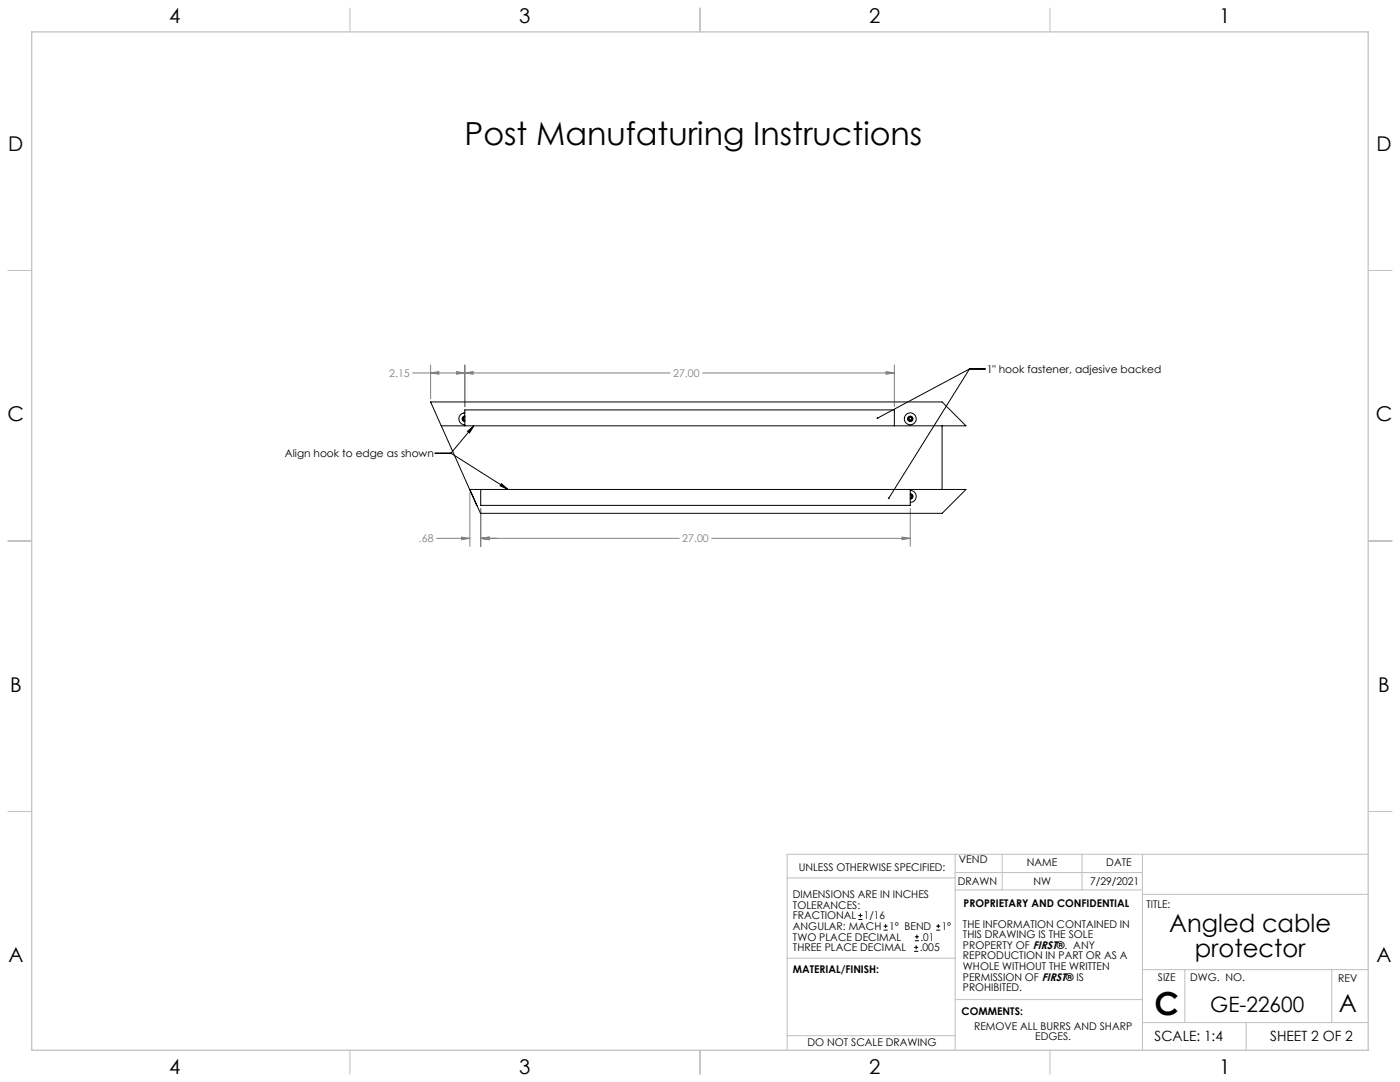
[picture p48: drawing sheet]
<svg xmlns="http://www.w3.org/2000/svg" width="559mm" height="432mm" viewBox="0 0 559 432" stroke-linecap="round" stroke-linejoin="round" font-family="sans-serif">
<defs><g id="words">
<g font-size="12.7">
<text x="185.4" y="58">Post Manufaturing Instructions</text>
<text x="460.9" y="405.2">C</text>
</g>
<g font-size="9.9">
<text x="466.7" y="372">Angled cable</text>
<text x="476.9" y="381.9">protector</text>
<text x="534.3" y="404.1">A</text>
</g>
<text font-size="8.5" x="483.1" y="404">GE-22600</text>
<g font-size="8.1">
<text x="67.6" y="9.3">4</text>
<text x="207.3" y="9.3">3</text>
<text x="347" y="9.3">2</text>
<text x="486.7" y="9.3">1</text>
<text x="3.3" y="60.1">D</text>
<text x="549.4" y="60.1">D</text>
<text x="3" y="168">C</text>
<text x="549.1" y="168">C</text>
<text x="4" y="276">B</text>
<text x="550.1" y="276">B</text>
<text x="3.3" y="383.9">A</text>
<text x="549.4" y="383.9">A</text>
<text x="67.6" y="428.4">4</text>
<text x="207.3" y="428.4">3</text>
<text x="347" y="428.4">2</text>
<text x="486.7" y="428.4">1</text>
</g>
<g font-size="5.6">
<text x="460.9" y="415.2">SCALE: 1:4</text>
<text x="507" y="415.2">SHEET 2 OF 2</text>
</g>
<g font-size="4.2">
<text x="393.8" y="148.8">1&quot; hook fastener, adjesive backed</text>
<text x="113.7" y="182.4">Align hook to edge as shown</text>
<text x="318.8" y="347.7">UNLESS OTHERWISE SPECIFIED:</text>
<text x="382.7" y="344.5">VEND</text>
<text x="409.9" y="345.7">NAME</text>
<text x="441.6" y="345.7">DATE</text>
<text x="382.3" y="353.3">DRAWN</text>
<text x="412.5" y="353.3">NW</text>
<text x="435.1" y="353.3">7/29/2021</text>
<text x="316.5" y="358.5">DIMENSIONS ARE IN INCHES</text>
<text x="316.5" y="362.7">TOLERANCES:</text>
<text x="384.6" y="361.9">PROPRIETARY AND CONFIDENTIAL</text>
<text x="457.6" y="362.3">TITLE:</text>
<text x="316.5" y="366.9">FRACTIONAL</text>
<text x="316.5" y="371.2">ANGULAR: MACH</text>
<text x="344.8" y="366.9">1/16</text>
<text x="354.9" y="371.2">1° BEND</text>
<text x="375.9" y="371.2">1°</text>
<text x="384.4" y="370.2">THE INFORMATION CONTAINED IN</text>
<text x="316.5" y="375.4">TWO PLACE DECIMAL</text>
<text x="367.4" y="375.4">.01</text>
<text x="384.4" y="374.4">THIS DRAWING IS THE SOLE</text>
<text x="316.5" y="379.6">THREE PLACE DECIMAL</text>
<text x="367.1" y="379.6">.005</text>
<text x="384.4" y="378.6">PROPERTY OF FIRST®. ANY</text>
<text x="384.4" y="382.9">REPRODUCTION IN PART OR AS A</text>
<text x="316.5" y="388.4">MATERIAL/FINISH:</text>
<text x="384.4" y="387.1">WHOLE WITHOUT THE WRITTEN</text>
<text x="384.4" y="391.3">PERMISSION OF FIRST® IS</text>
<text x="384.4" y="395.6">PROHIBITED.</text>
<text x="462.2" y="391.3">SIZE</text>
<text x="475.1" y="391.3">DWG. NO.</text>
<text x="534.1" y="391.8">REV</text>
<text x="383.8" y="405.1">COMMENTS:</text>
<text x="388.8" y="410.9">REMOVE ALL BURRS AND SHARP</text>
<text x="322.3" y="417.6">DO NOT SCALE DRAWING</text>
<text x="413.2" y="415.2">EDGES.</text>
</g>
<g font-size="4.2" fill="#7f7f7f">
<text x="155.4" y="150.4">2.15</text>
<text x="268.7" y="150.4">27.00</text>
<text x="167.2" y="216.4">.68</text>
<text x="272.3" y="216.4">27.00</text>
</g>
</g></defs>
<g fill="none" stroke="#c0c0c0" stroke-width=".4">
<path d="M139.7 3.2v9.5M279.4 3.2v9.5M419.1 3.2v9.5M3.1 107.9h9.6M546.1 107.9h9.5M3.1 215.9h9.6M546.1 215.9h9.5M3.1 323.8h9.6M546.1 323.8h9.5M314.2 350.3h67M381.2 340.9v78.2M381.2 355.1h74.8"/>
<path d="M381.2 348.2h74.8M400 340.9v14.2M431.9 340.9v14.2M456 340.9v78.2M456 356.9h90.1M546.1 340.9h-231.9v78.2M314.2 382.4h67.2M381.2 398.9h74.8M456 387h90.1M472.9 387v21.1M531.6 387v21.1M139.7 419.1v9.6"/>
<path d="M279.4 419.1v9.6M314.2 413.3h67M419.1 419.1v9.6M456 408.1h90.1M497.4 408.1v11"/>
</g>
<path d="M12.7 12.7h533.4v406.4h-533.4z" fill="none" stroke="#c0c0c0" stroke-width=".5"/>
<path d="M387 147.2h6.3M387 147.2l-36.8 19.7M387 147.2l-32.2 51.6M186.6 172.1l2.5-2.2-1.7 2.9zM189.1 169.9l-9.1 11M173.6 180.9h6.4M180 180.9l22.7 14.3M200.1 193l2.6 2.2-3.1-1.3z" fill="none" stroke="#000" stroke-width=".4"/>
<g fill="none" stroke="#7f7f7f" stroke-width=".4">
<path d="M164.7 148.8h102.8M171.9 148.8l3.3-.5v1zM171.9 145.7v13.4M182.2 148.3l3.3 .5-3.3 .5zM185.5 148.8l3.3-.5v1zM185.5 145.7v16.6M280.4 148.8h76.6M353.7 148.3l3.3 .5-3.3 .5zM357 145.7v16.6M187.5 196.6v21.4M174.2 214.8h13.3M184.2 214.3l3.3 .5-3.3 .6z"/>
<path d="M191.9 214.8l3.3-.5v1.1zM191.9 203v15M191.9 214.8h79.2M284.1 214.8h79.2M360 214.3l3.3 .5-3.3 .6zM363.3 203v15"/>
</g>
<path d="M186.6 172.1l2.5-2.2-1.7 2.9zM200.1 193l2.6 2.2-3.1-1.3zM349.9 166.7v.3l.3-.1-.3 .1a.34 .34 0 0 0 .5 .1 .34 .34 0 0 0 0-.5 .34 .34 0 0 0-.5 .1zM354.6 198.5v.6a.33 .33 0 0 0 .5-.3 .33 .33 0 0 0-.5-.3z" fill="#000"/>
<path d="M185.5 148.8l3.3-.5v1zM353.7 148.3l3.3 .5-3.3 .5zM360 214.3l3.3 .5-3.3 .6zM191.9 214.8l3.3-.5v1.1zM171.9 148.8l3.3-.5v1zM182.2 148.3l3.3 .5-3.3 .5zM184.2 214.3l3.3 .5-3.3 .6zM191.9 214.8l3.3-.5v1.1z" fill="#7f7f7f"/>
<g fill="none" stroke="#000" stroke-width=".4">
<path d="M176.1 169.9h209.5l-9.6-9.5h-204.1l18.5 41.3M185 167.3l.5 .6M185.3 167.9h.2M185.5 164.7a2.38 2.38 0 0 0-2.4 2.4 2.38 2.38 0 0 0 2.4 2.4M185.5 166.3a.8 .8 0 0 0-.7 .7 .8 .8 0 0 0 .5 .9M185.5 166.6a.58 .58 0 0 0-.5 .6 .58 .58 0 0 0 .5 .5h-.3M185.5 166.4a.74 .74 0 0 0-.7 .7 .74 .74 0 0 0 .5 .8M185.5 166.1a1.09 1.09 0 0 0-1.1 1 1.09 1.09 0 0 0 1.1 1.1M185.5 169.9v-6.3h171.5v6.3M363.7 167.6a.69 .69 0 0 0-.2-1 .69 .69 0 0 0-1 .4 .69 .69 0 0 0 .6 .9l.8-.2M364 167.6l-.1 .1M364 167.5v.1"/>
<path d="M364.1 167.1l-.1 .5M364.1 167.1a.8 .8 0 0 0-1-.7 .8 .8 0 0 0-.5 1.1 .8 .8 0 0 0 1.3 .2M364.1 167.1l-.2 .5-.6 .1M376 169.9v25.4M187.5 195.3h198.1l-9.6 9.6h-184.2zM191.9 195.3v6.4h171.4v-6.4M363.3 197.3l.8 .6M363.3 198.9l.7-.4zM363.3 195.7a2.38 2.38 0 0 1 2.4 2.4 2.38 2.38 0 0 1-2.4 2.4M363.3 197.6a.56 .56 0 0 1 .6 .5 .56 .56 0 0 1-.5 .6l.6-.3 .1-.5M363.3 197.4l.6 .3-.2 .8M363.3 197a1.08 1.08 0 0 1 1.1 1.1 1.08 1.08 0 0 1-1.1 1.1"/>
<path d="M364.1 198.4l-.1 .1M364.1 197.9v.5M364.1 198.2v.2M342.6 367h1.6M342.6 365.4h1.6M343.4 364.6v1.5M352.7 371.2h1.6M352.7 369.6h1.6M353.5 368.8v1.6M364.9 379.7h1.6M364.9 378.1h1.6M365.2 375.4h1.6"/>
<path d="M365.2 373.8h1.6M365.7 377.3v1.5M366 373v1.6M373.7 371.2h1.6M373.7 369.6h1.6M374.5 368.8v1.6"/>
<circle cx="363.3" cy="167.1" r=".56"/>
<circle cx="363.3" cy="167.1" r="2.37"/>
<circle cx="363.3" cy="167.2" r="1.09"/>
</g>
<use href="#words"/>
</svg>
